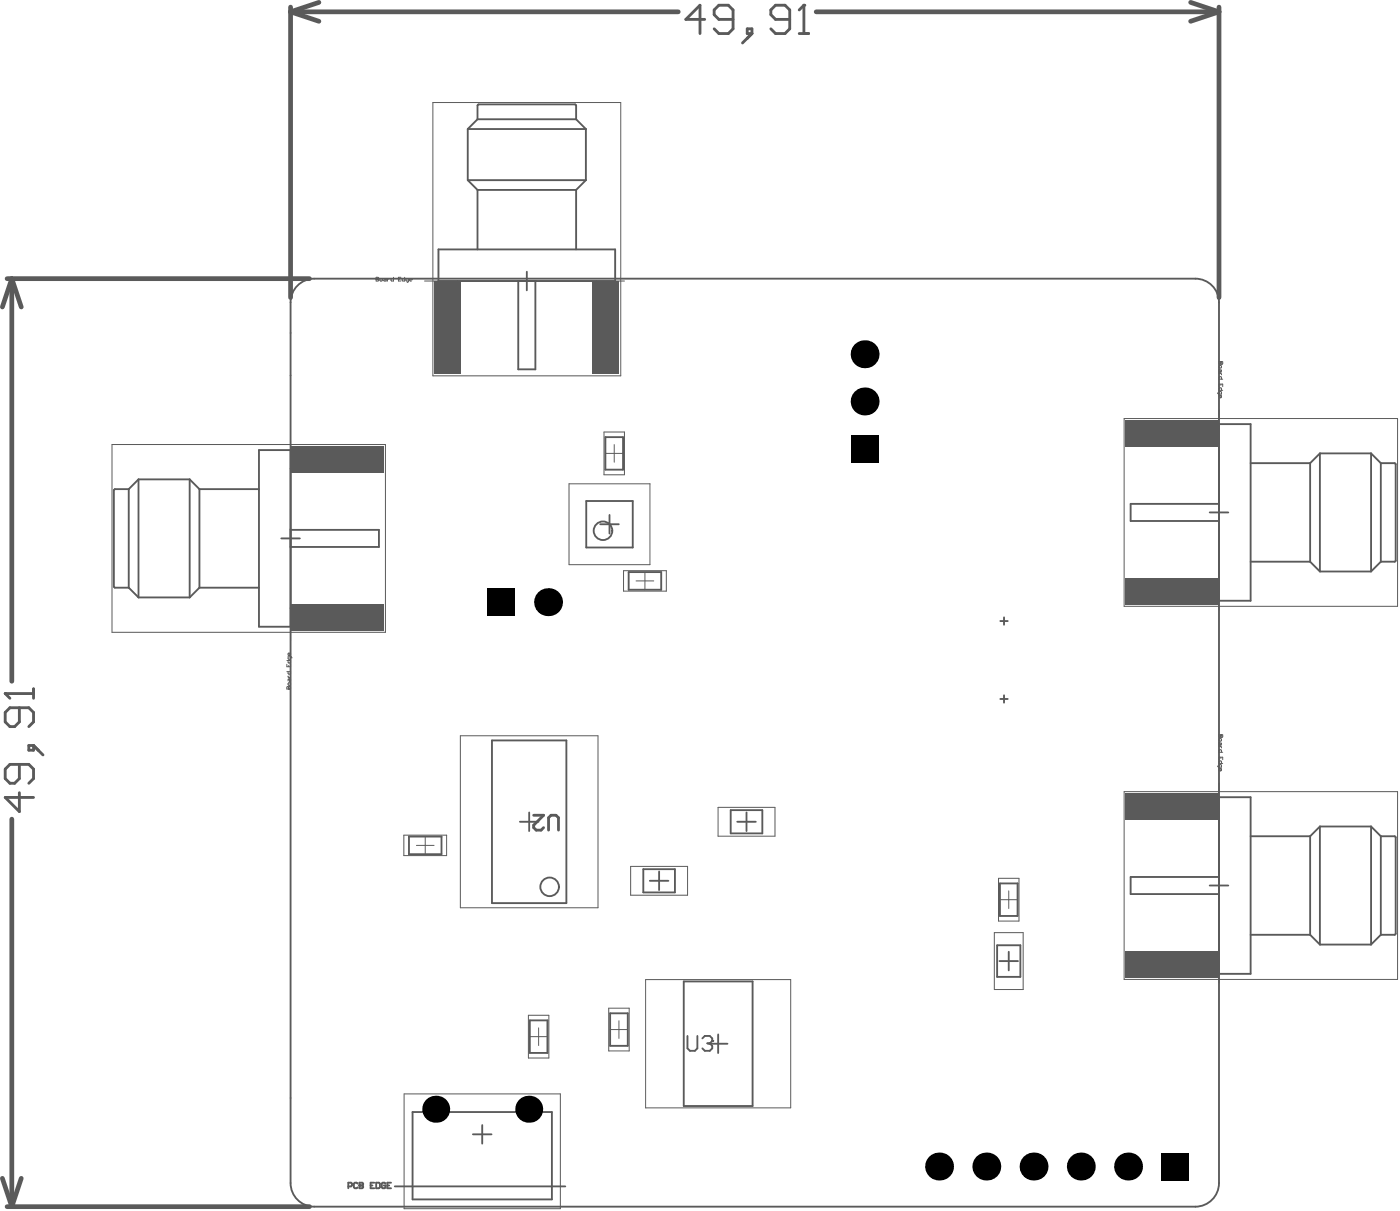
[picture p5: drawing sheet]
<svg xmlns="http://www.w3.org/2000/svg" width="250mm" height="217mm" viewBox="0 0 250 217" stroke-linecap="round" stroke-linejoin="round" font-family="sans-serif">
<g fill="none" stroke="#5a5a5a" stroke-width=".33">
<path d="M83.7 32.2l1.7 1.8M83.7 23.1v9.1M83.7 32.2h21.1M83.7 23.1h21.1M85.4 21.3v-2.5l.2-.1h17.3l.2 .1v2.5M85.4 34v10.6M85.4 21.3l-1.7 1.8M85.4 34h17.7M85.4 21.3h17.7M103.1 34v10.6M103.1 21.3l1.7 1.8M104.8 32.2l-1.7 1.8"/>
<path d="M104.8 23.1v9.1M78.4 50.3h31.7M81.8 50.3v15.8h-3.4v-21.5h31.7v21.5h-3.4v-15.8M92.7 50.3v15.8h3.1v-15.8M94.3 48.6v3.3M108.3 78.2h3.2v5.8h-3.2zM218.1 75.9v31.6M218.1 79.2h-15.8v-3.3h21.4v31.6h-21.4v-3.4h15.8M23 87.5h-2.5l-.1 .2v17.3l.1 .1h2.5M23 87.5v17.6M24.8 85.7l-1.8 1.8M24.8 85.7v21.2"/>
<path d="M24.8 85.7h9.1M33.9 85.7v21.2M33.9 85.7l1.8 1.8M35.7 87.5v17.6M35.7 87.5h10.6M50.3 96.3h3.4M52 80.5v31.6M52 83.8h15.8v-3.3h-21.5v31.6h21.5v-3.3h-15.8M52 94.8h15.8v3h-15.8M104.9 89.6h8.3v8.3h-8.3zM107.4 93.8h3.3M109 92.1v3.3"/>
<path d="M216.4 91.7h3.4M218.1 90.1h-15.8v3.1h15.8M223.7 82.8h10.7M234.4 82.8v17.7M236.1 81.1l-1.7 1.7M236.1 81.1v21.1M236.1 81.1h9.2M245.3 81.1l1.7 1.7M245.3 81.1v21.1M247 82.8h2.5l.2 .2v17.3l-.2 .2h-2.5M247 82.8v17.7M23 105.1l1.8 1.8"/>
<path d="M24.8 106.9h9.1M35.7 105.1h10.6M35.7 105.1l-1.8 1.8M112.5 102.3h5.8v3.2h-5.8zM223.7 100.5h10.7M234.4 100.5l1.7 1.7M236.1 102.2h9.2M247 100.5l-1.7 1.7M88 132.4h13.3v29.1h-13.3zM73.2 149.6h5.8v3.2h-5.8zM93 147h3.3M94.7 145.3v3.3"/>
<path d="M115.1 155.5h5.6v4.1h-5.6zM116.3 157.5h3.3M117.9 155.9v3.3M130.7 144.9h5.7v4.2h-5.7zM131.9 147h3.3M133.6 145.3v3.3M178.9 158h3.2v5.8h-3.2zM216.4 158.4h3.4M218.1 142.6v31.6M218.1 145.9h-15.8v-3.3h21.4v31.6h-21.4v-3.3h15.8M218.1 156.9h-15.8v3h15.8M223.7 149.6h10.7"/>
<path d="M234.4 149.6v17.6M236.1 147.8l-1.7 1.8M236.1 147.8v21.1M236.1 147.8h9.2M245.3 147.8l1.7 1.8M245.3 147.8v21.1M247 149.6h2.5l.2 .1v17.3l-.2 .2h-2.5M247 149.6v17.6M122.3 175.5h12.3v22.3h-12.3zM178.4 169.1h4.2v5.6h-4.2zM178.8 171.9h3.3M180.5 170.2v3.4"/>
<path d="M223.7 167.2h10.7M234.4 167.2l1.7 1.7M236.1 168.9h9.2M247 167.2l-1.7 1.7M73.8 198.9h24.9v15.6h-24.9zM94.8 182.5h3.1v5.8h-3.1zM109.2 181.2h3.1v5.9h-3.1zM126.8 186.7h3.4M128.5 185v3.4M84.6 202.9h3.3M86.3 201.2v3.4"/>
</g>
<g fill="none" stroke="#5a5a5a" stroke-width=".18">
<path d="M77.4 18.3h33.7v48.9h-33.7zM20 79.5h49v33.6h-49zM108.1 77.3h3.6v7.6h-3.6zM109.9 79.5v3.2M201.1 74.9h48.9v33.6h-48.9zM101.8 86.5h14.5v14.5h-14.5zM108.3 81.1h3.2M111.6 102.1h7.6v3.6h-7.6zM113.8 103.9h3.2M115.4 102.3v3.2M82.4 131.6h24.6v30.8h-24.6zM72.3 149.4h7.6v3.6h-7.6z"/>
<path d="M74.5 151.2h3.2M76.1 149.6v3.2M112.8 155h10.2v5.1h-10.2zM128.5 144.4h10.2v5.2h-10.2zM178.6 157.1h3.7v7.6h-3.7zM180.5 159.3v3.2M201.1 141.6h48.9v33.6h-48.9zM115.5 175.2h26v23h-26zM177.9 166.8h5.2v10.2h-5.2zM178.9 160.9h3.2M72.3 195.7h28v20.5h-28zM94.5 181.6h3.7v7.6h-3.7z"/>
<path d="M94.8 185.4h3.1M96.4 183.8v3.2M108.9 180.3h3.7v7.7h-3.7zM109.2 184.2h3.1M110.7 182.6v3.1"/>
</g>
<g fill="none" stroke="#5a5a5a" stroke-width=".85">
<path d="M52 1.3v51.9M52 2.1l5.1 1.7M52 2.1h69.3M57.1 .4l-5.1 1.7M146 2.1h72.1M213 .4l5.1 1.7M218.1 1.3v51.9M218.1 2.1l-5.1 1.7M1.3 49.8h54.1M2.1 49.8l1.7 5.1M2.1 49.8v72.1M2.1 49.8l-1.7 5.1"/>
<path d="M2.1 146.5v69.3M.4 210.8l1.7 5M1.3 215.8h54.1M3.8 210.8l-1.7 5"/>
</g>
<path d="M.9 124.1h5.1M3.5 126.6v2.5l-.9 .9h-.8l-.9-.9v-1.7l.9-.8h3.4l.8 .8v1.7l-.8 .9M3.5 136.7v2.6l-.9 .8h-.8l-.9-.8v-1.7l.9-.9h3.4l.8 .9v1.7l-.8 .8M5.2 133.3h.8v.9h-.8zM6 123.2v1.7M6 133.3l1.7 1.7M3.5 141.8v3.4l-2.6-2.6h5.1" fill="none" stroke="#5a5a5a" stroke-width=".51"/>
<circle cx=".9" cy="124.1" r=".25" fill="#5a5a5a"/>
<path d="M126.1 3.5h-3.4l2.5-2.6v5.1M131.2 3.5h-2.6l-.8-.9v-.8l.8-.9h1.7l.9 .9v3.4l-.9 .8h-1.7l-.8-.8M133.7 5.2h.8v.8h-.8zM134.5 6l-1.7 1.7M141.3 3.5h-2.5l-.9-.9v-.8l.9-.9h1.6l.9 .9v3.4l-.9 .8h-1.6l-.9-.8M143 6h1.7M143.8 .9v5.1M.9 124.1l.9 .8" fill="none" stroke="#5a5a5a" stroke-width=".51"/>
<circle cx="143.8" cy=".9" r=".25" fill="#5a5a5a"/>
<path d="M143.8 .9l-.8 .9" fill="none" stroke="#5a5a5a" stroke-width=".51"/>
<g fill="none" stroke="#5a5a5a" stroke-width=".33">
<path d="M52 54.1v157.5M56.2 49.8h157.7M218.1 54.1v157.5M179 111.1h1.3M179.6 110.4v1.4M179 125h1.3M179.6 124.4v1.3M56.2 215.8h157.7M62.3 212.2h.5l.2-.2v-.3l-.2-.2h-.5v1M64 211.7l-.2-.2h-.3l-.2 .2v.7l.2 .1h.3l.2-.1M64.3 211.5v1h.5l.2-.1-.2-.4h-.5M70.6 212.2h30.5"/>
<circle cx="107.9" cy="94.9" r="1.66"/>
<circle cx="98.3" cy="158.6" r="1.66"/>
</g>
<g fill="none" stroke="#5a5a5a" stroke-width=".18">
<path d="M67.3 49.9h.1M67.3 49.6l.4 .1-.1 .6h-.3zM67.3 49.9h.3M68 49.9l.3-.1 .1 .4-.3 .1zM68.7 49.8l.4 .1v.4h-.4l-.1-.1 .1-.2h.4M69.3 49.8v.5M69.6 49.8l-.3 .2M70.4 49.6v.7l-.4-.1 .1-.4h.3M71.3 49.9h.2M71.7 49.6h-.4v.7h.4M72.4 49.6v.7l-.4-.1 .1-.4h.3M73.1 50.3l-.5-.1 .1-.4h.4v.6l-.3 .1"/>
<path d="M73.3 50h.4l-.1-.2-.3 .1v.3l.3 .1M75.9 50.3h35.8M52 78.8v35.8M217.9 70.3l.1 .2h.5v-.4l-.3-.1-.1 .5M218.1 64.7h.7v.4l-.6 .1zM218.1 69.2v-.5h.7v.5M218.1 73.4v35.7M218.1 66.7h.4M218.2 65.4l.3 .1-.1 .3-.3-.1zM218.3 70.7v.4l.2-.1-.1-.3h-.2l-.1 .3M218.3 66.7l.2 .3M218.4 64.7h.1"/>
<path d="M218.4 64.7v.4M218.4 68.7v.2M218.5 66.2l-.1 .3h-.3v-.3l.1-.2 .1 .2v.3M218.5 67.8l-.1-.4-.3 .1v.3h.7M218.5 69.8v-.3l-.3-.1-.1 .4h.7M51.3 118.1h.7l-.1 .5-.4-.1v-.4M51.3 118.8v.5h.7v-.5M51.7 119v.3M52 116.9l-.1 .4h-.2l-.2-.4 .3-.1v.5M52 117.5l-.1 .4-.4-.1v-.3h.6l.1 .2M51.3 120.1h.7v.4l-.3 .1-.2-.5M51.3 122.9l.6-.1 .1 .4h-.7z"/>
<path d="M51.5 122.2l.4-.1 .1 .4-.3 .1zM51.5 120.9l.3 .3M51.5 121.2h.5M51.7 123.2h.1M51.7 122.9v.3M51.8 121.5v.3l.1 .1 .1-.1v-.3h-.3l-.2 .3M217.9 137l.1 .2h.5v-.3l-.3-.1-.1 .4M218.1 131.5h.7v.3l-.6 .1zM218.1 135.9v-.5h.7v.5M218.1 133.4h.4M218.2 132.1l.3 .1-.1 .4-.3-.2zM218.3 137.4v.5l.2-.1-.1-.4h-.2l-.1 .4"/>
<path d="M218.3 133.4l.2 .4M218.4 131.5h.1M218.4 131.5v.3M218.4 135.4v.3M218.5 132.9l-.1 .3h-.3v-.3l.1-.1 .1 .1v.3M218.5 134.6l-.1-.5-.3 .1v.4h.7M218.5 136.5l-.1-.4-.3 .1v.3h.7M218.1 140.1v35.7"/>
</g>
<circle cx="64.3" cy="212" r=".17" fill="#5a5a5a"/>
<path d="M123 185.3v2.2l.4 .5h.9l.5-.5v-2.2M125.7 185.7l.4-.4h.9l.4 .4v.5M64.3 211.5h.5l.2 .2-.2 .3h-.5M66.3 212h.3M67 211.5h-.7v1h.7M67.3 211.5h.5l.2 .2v.7l-.2 .1h-.5zM69 211.7l-.2-.2h-.3l-.2 .2v.7l.2 .1h.3l.2-.1v-.4h-.4M69.3 212h.3M70 211.5h-.7v1h.7" fill="none" stroke="#5a5a5a" stroke-width=".33"/>
<circle cx="127.4" cy="186.2" r=".17" fill="#5a5a5a"/>
<path d="M56.2 49.8a4.2 4.2 0 0 0-4.2 4.3M213.9 49.8a4.2 4.2 0 0 1 4.2 4.3M126.5 186.6h.5M127 186.6l.4 .5v.4l-.4 .5h-.9l-.4-.5M127.4 186.2l-.4 .4M52 211.6a4.2 4.2 0 0 0 4.2 4.2M218.1 211.6a4.2 4.2 0 0 1-4.2 4.2" fill="none" stroke="#5a5a5a" stroke-width=".33"/>
<path d="M95.5 145.8h1.8l-1.8 1.8v.4l.4 .5h.9l.5-.5M98.1 148.5v-2.2l.5-.5h.9l.4 .5v2.2" fill="none" stroke="#5a5a5a" stroke-width=".5"/>
<g fill="#000">
<circle cx="154.7" cy="63.4" r="2.5"/>
<circle cx="154.7" cy="71.8" r="2.5"/>
<circle cx="98.1" cy="107.7" r="2.5"/>
<circle cx="78" cy="198.4" r="2.41"/>
<circle cx="94.6" cy="198.4" r="2.41"/>
<circle cx="168" cy="208.7" r="2.5"/>
<circle cx="176.5" cy="208.7" r="2.5"/>
<circle cx="184.9" cy="208.7" r="2.5"/>
<circle cx="193.4" cy="208.7" r="2.5"/>
<circle cx="201.8" cy="208.7" r="2.5"/>
</g>
<g fill="#000">
<path d="M152.2 77.8h5v4.9h-5z" fill-rule="evenodd"/>
<path d="M87.1 105.2h5v5h-5z" fill-rule="evenodd"/>
<path d="M207.8 206.2h5v4.9h-5z" fill-rule="evenodd"/>
</g>
<g fill="#5a5a5a">
<path d="M52 108.1h16.6v4.7h-16.6z" fill-rule="evenodd"/>
<path d="M201.4 170.2h16.7v4.7h-16.7z" fill-rule="evenodd"/>
<path d="M201.4 141.9h16.7v4.7h-16.7z" fill-rule="evenodd"/>
<path d="M201.4 75.2h16.7v4.7h-16.7z" fill-rule="evenodd"/>
<path d="M52 79.8h16.6v4.7h-16.6z" fill-rule="evenodd"/>
<path d="M201.4 103.5h16.7v4.6h-16.7z" fill-rule="evenodd"/>
<path d="M77.8 50.3h4.6v16.6h-4.6z" fill-rule="evenodd"/>
<path d="M106.1 50.3h4.6v16.6h-4.6z" fill-rule="evenodd"/>
</g>
</svg>
